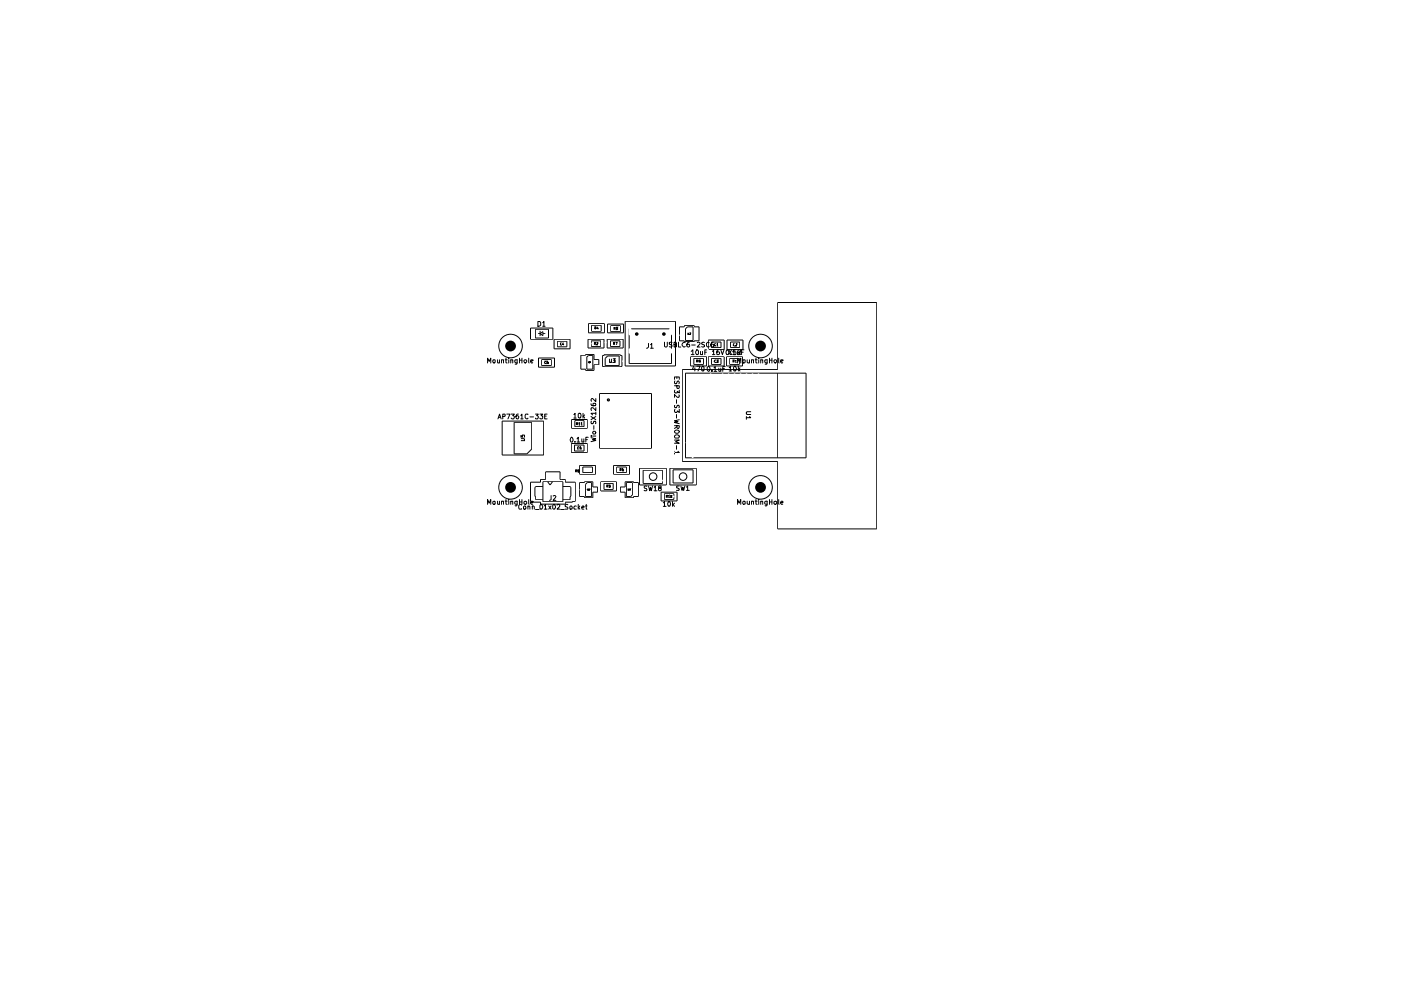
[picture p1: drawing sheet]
<svg xmlns="http://www.w3.org/2000/svg" width="297mm" height="210mm" viewBox="0 0 297 210" stroke-linecap="round" stroke-linejoin="round" font-family="sans-serif">
<g fill="none" stroke="#000" stroke-width=".21">
<path d="M103.4 77v-1.1l.3 .7 .4-.7v1.1M104.6 76.3l.4 .1v.4l-.2 .2-.3-.3zM105.5 76.3v.6l.2 .1 .2-.2M105.9 76.3v.7M106.3 76.4l.5-.1v.7M106.3 76.3v.7M107.1 76.3h.4M107.3 75.9v1l.2 .1M107.4 72.8v.9M107.4 73.2h.6M107.9 75.9v.1M107.9 76.3v.7"/>
<path d="M108 72.8v.9M108.3 76.4l.4-.1v.7M108.3 76.3v.7M108.4 72.8h.6l-.4 .4h.4v.5h-.6M109.6 76.9h-.4v-.6h.4v.7v.2h-.4M110.2 75.9v1.1M110.2 76.4h.5M110.7 75.9v1.1M111.1 76.5l.4-.2 .2 .4-.4 .3-.2-.3zM112.1 75.9l.1 1.1M112.5 69.6h4.7v2.3h-4.7zM112.5 76.6l.5-.1-.1-.2-.4 .1v.4l.2 .2 .2-.1"/>
<path d="M113.5 69.8h2.8v1.9h-2.8zM114 68.2h.5l.1 .2v.5l-.3 .3h-.3zM114.1 70.7h.4M114.2 75.9h3.4v2h-3.4zM114.5 70.7l.6-.4v.9zM114.5 70.1v1.1M114.9 76.2h2v1.3h-2zM115.1 68.4l.2-.2v1M115.1 69.2h.5M115.1 70.7h.5M115.8 76.7l-.3-.1-.1 .2 .1 .3 .3-.1M116.2 76.6h-.2v.2h.1l.2 .2h-.3"/>
<path d="M117.5 71.9h3.4v2.1h-3.4zM118.2 72.3h2v1.2h-2zM119.1 72.7l-.3 .1v.3h.3M119.4 72.6l-.1 .4h.3M119.5 72.9v.3M123.1 75.3h1.1v-.2h1.7v1.1h1.1v1.1h-1.1v1.2h-1.7v-.2h-1.1zM124.4 75.6l.4-.2h.9v2.9h-1.3zM124.7 71.9h3.4v1.9h-3.4zM124.8 76.8l.2-.1v.2zM124.8 68.6h3.3v2h-3.3zM124.8 76.9l.2 .1M125.1 76.8l.1-.1v.2"/>
<path d="M125.1 76.9h.2M125.3 72.3h2.1v1.1h-2.1zM125.4 69h2.1v1.2h-2.1zM126 72.9l.3-.1v-.2h-.3v.5M126.1 69.6h.3l-.1-.3h-.2v.5M126.1 72.9l.2 .2M126.2 69.6l.2 .2M126.4 72.6l.4 .1-.4 .4h.4M126.7 69.3l-.2 .3h.4M126.8 69.5v.3M127.7 75.4h.4v-.2h3.4v.2h.4v2.3h-4.2zM128.7 71.9h3.4v1.9h-3.4z"/>
<path d="M128.8 75.5h2.5v2h-3v-1.5zM128.8 68.7h3.4v1.9h-3.4zM129.2 76.1v.7h.5v-.7M129.4 72.3h2v1.1h-2zM129.5 69h2v1.3h-2zM129.9 76.1h.5l-.2 .3 .2 .1v.3h-.5M130.1 72.9h.2v-.3h-.2v.5M130.2 69.6h.2v-.2h-.2v.5M130.2 72.9l.1 .2M130.3 69.6l.1 .3M130.5 72.6h.4l-.2 .5M130.6 69.4h.3l-.1 .2 .1 .2h-.3"/>
<path d="M132.5 68.1h10.7v9.5h-10.7zM133.4 69.7h9v7.4h-9zM137.5 72.8v.8l-.4 .2M137.9 73.1l.3-.3v1M137.9 73.8h.6M140.9 72.6v.8l.2 .2 .4-.2v-.8M142.5 72.6h-.6v.4a.44 .44 0 0 1 .5 .5h-.5M142.9 73.1h.4l.1-.4-.1-.1h-.4v1l.5-.1v-.3l-.1-.1M143.5 79.9v.4M143.8 72.6v1h.6M144.1 69.3h1v-.3h2.1v.3h1v3h-1v.1h-2.1v-.1h-1zM144.7 78.4h20.2v-14.3h21v48h-21v-14.3h-20.2z"/>
<path d="M145.3 72.6h-.4l-.3 .4 .3 .6 .4-.1M145.3 69.7l.5-.4h1.1v2.9h-1.6zM145.3 79.1h25.6v18h-25.6zM145.8 70.6v.3h.2v-.3M146.1 72.6h-.3l-.2 .8 .3 .2 .3-.2-.1-.4h-.4l-.1 .2M146.2 70.6h.2l-.2 .3h.2M146.4 75.6h3.4v2h-3.4zM146.6 74.5l.3-.3v1M146.6 75.2h.6M146.6 73.2h.8M147.1 77.6l-.3 .7h.6M147.1 76h2v1.3h-2z"/>
<path d="M147.3 78v.7M147.7 76.6h.3v-.2l-.3-.1v.5M147.7 74.2l.4 .2-.1 .8a.54 .54 0 0 1-.5-.4 .54 .54 0 0 1 .2-.6zM147.7 77.6h.7l-.4 1.1M147.8 72.6h.5l.1 .1-.6 .9h.6M147.9 76.6l.1 .2M148.5 76.6l-.2 .1-.1-.3 .3-.1v.5h-.2M148.5 74.5v.6h.4M148.9 77.6l.4 .3-.1 .8h-.4v-.2v-.6zM148.9 74.5v.7M149.4 72.6h-.4l-.2 .1v.3l.6 .2v.3h-.6M149.4 74.7h.4"/>
<path d="M149.9 77.9l.2-.2a.52 .52 0 0 1 .5 .5 .52 .52 0 0 1-.4 .5l-.3-.2zM149.9 74.2h-.5v1M150.2 75.6h3.3v2h-3.3zM150.2 72.1h3.3v2h-3.3zM150.4 72.6h-.3l-.3 .2v.5l.3 .3 .3-.1M150.8 72.5h2.1v1.2h-2.1zM150.8 76h2.1v1.3h-2.1zM151 78.6v.1M151 74.5l.3-.3v1M151 75.2h.6M151.2 72.6h-.3l-.2 .8 .3 .2 .3-.1-.1-.5h-.3l-.2 .2M151.4 78l.2-.3v1"/>
<path d="M151.4 78.7h.6M151.8 72.9l-.4 .1 .2 .4 .2-.1M151.8 76.4l-.2-.1-.2 .3 .2 .2h.2M151.9 72.9h.2v.5M151.9 76.3h.4l-.2 .2 .2 .3h-.4M151.9 73.4h.4M152.4 78.1v.6h.3l.1-.1M152.4 74.2l-.4 .2v.7l.4 .1 .2-.2-.2-.4h-.3l-.1 .2M152.8 74.2l.4 1 .3-1M152.8 78.1v.6M153.2 78.1h.4M153.8 77.7h-.6v1"/>
<path d="M154.1 75.6h3.3v2h-3.3zM154.1 72.1h3.4v2h-3.4zM154.2 74.2a.53 .53 0 0 1 .3 .5 .53 .53 0 0 1-.4 .5l-.2-.6zM154.5 74.2l.6 1M154.6 78l.3-.4v1.1M154.6 78.7h.5M154.7 76h2.1v1.3h-2.1zM154.9 72.5h1.9v1.2h-1.9zM154.9 75.1v.1M155.1 74.2l-.6 1M155.4 74.5l.2-.3v1M155.4 75.2h.6"/>
<path d="M155.4 76.6h.3v-.3h-.3v.5M155.5 76.6l.2 .2M155.6 77.7l.2-.1a.66 .66 0 0 1 .2 1.1h-.4l-.1-.2zM155.7 72.9h-.2v.4h.2M155.9 76.5l.1-.2v.5M155.9 76.8h.3M156 72.9h.3v.1l-.4 .4h.4M156 74.2h-.5l-.1 .5 .6-.1v.5h-.6M156.4 74.5v.7l.4-.1M156.4 77v-1.1l.3 .7 .4-.7v1.1M156.5 74.8l.5-.1 .1-.3-.2-.2h-.4v1M156.5 77.6v1.1"/>
<path d="M156.6 78.3l.3 .4M156.7 74.8l.4 .4M156.8 74.5v.7M156.9 78l-.4 .4M157.2 74.7h.4M157.6 76.3l.4 .1v.4l-.2 .2-.3-.3zM157.7 74.2h-.5v1M158.4 76.3v.5l.2 .2 .3-.2M158.9 76.3v.7M159.3 76.4l.5-.1v.7M159.3 76.3v.7M160.1 76.3h.4"/>
<path d="M160.3 75.9v1l.2 .1M160.4 73.2h.6M160.4 72.8v.9M160.9 75.9v.1M160.9 76.3v.7M161 72.8v.9M161.3 76.4l.4-.1v.7M161.3 76.3v.7M161.5 72.9l.4-.1 .1 .4-.6 .5h.6M162.6 76.9h-.4v-.6h.4v.7v.2h-.4M163.2 76.4h.5M163.2 75.9v1.1"/>
<path d="M163.7 75.9v1.1M164.1 76.5l.4-.2 .2 .4-.4 .3-.2-.3zM164.9 79.1v18M165.1 75.9l.1 1.1M165.5 76.6l.5-.1-.1-.2-.4 .1v.4l.2 .2 .2-.1M105.6 88.8l.3-1 .4 1M105.7 88.5h.4M106.5 89.3h8.8v7.2h-8.8zM106.6 88.3l.5-.1v-.3l-.5-.1v1M107.4 87.8h.7l-.4 1M108.4 87.8h.7l-.4 .3 .4 .2-.1 .4-.5 .1-.1-.2M109 89.5h3.7v5.7l-1 1h-2.7z"/>
<path d="M109.9 87.8h-.3l-.2 .4 .1 .5 .3 .1 .2-.5-.2-.2-.4 .2M110.4 88.1l.3-.3v1M110.4 88.8h.5M110.4 93l.8 .1v.3h-.8M110.4 92.2v.5h.4v-.5h.3v.5M111.9 87.9l-.4-.1-.2 .3v.5l.2 .1 .3 .1 .1-.2M112.4 88.4h.7M113.5 87.8h.6l-.3 .3 .3 .2-.1 .4-.4 .1-.1-.2M114.5 87.8h.6l-.4 .3 .4 .1v.4l-.2 .2-.4-.2M115.5 88.2h.3M116 87.8h-.5v1h.5M121.1 94h3.4v2h-3.4z"/>
<path d="M121.2 92.7a.53 .53 0 0 1 .3 .6 .53 .53 0 0 1-.4 .4l-.2-.6zM121.2 88.9h3.3v1.9h-3.3zM121.7 87.9l.2-.3v1M121.7 88.6h.5M121.8 94.4h2v1.2h-2zM121.9 89.2h1.9v1.3h-1.9zM121.9 93.6v.1M122 99.9h.3l.1-.2-.4-.1v.5M122.2 89.9h.3l.1-.2-.4-.1v.5M122.2 99.9l.2 .2M122.3 93l.3-.3v1M122.3 93.7h.6"/>
<path d="M122.4 89.9l.2 .2M122.6 87.8l.2-.2a.52 .52 0 0 1 .4 .5 .52 .52 0 0 1-.3 .5l-.3-.2zM122.6 99.8v-.2h.2v.2l-.2 .1v.2l.2-.1-.1-.2M122.7 89.7l.2-.1v.5M122.7 94.8h-.2v.4h.2M122.7 90.1h.3M122.9 98.7h3.4v1.8h-3.4zM123.1 94.7l-.1 .1v.4h.2v-.2h-.2M123.2 89.7l.1-.1v.5M123.2 90.1h.3M123.4 93v.7l.4-.1M123.6 99h2v1.2h-2z"/>
<path d="M123.6 87.6v1M123.7 88.2l.3 .4M123.8 93v.7M124 88l-.4 .3M124.2 93.2h.3M124.7 92.7h-.5v1M125.3 92.8l1 .2-.7 .2 .7 .2-1 .2M125.3 92.5h.1M125.3 85.6l.3 .4h.6v-.5l-.5 .1v.3l.2 .1M125.3 88.3l1 .7M125.4 89.3v.5h.3l.2-.5h.3v.5M125.6 92.5h.7"/>
<path d="M125.7 91.5l.5-.1 .1 .3-.1 .2-.4 .1-.2-.2zM125.9 90.3v.7M126.3 87.6h-1l.3 .4M126.3 86.4v.6l-.6-.6h-.3v.6M126.3 84.5v.7l-.7-.7-.3 .3 .1 .3M126.3 88.3l-1 .7M126.3 87.4v.6M127.1 83.4h11v11.6h-11zM130.1 98.7h3.4v1.8h-3.4zM130.8 99h2v1.2h-2zM131.4 99.6h.3v-.2h-.3v.5M131.5 99.6l.2 .3"/>
<path d="M132.1 99.4h-.1v.4h.2l-.1-.3-.1 .1M135.6 99.3h5.7v3.5h-5.7zM136.4 99.7h4.1v2.8h-4.1zM142 99.3h5.6v3.5h-5.6zM142.7 99.6h4.2v2.8h-4.2zM143 80.4v-.5h1v.5M143 81.8h1v.4l-.2 .2-.3-.1v-.5M143 90.3h1l-.2 .5-.3-.1v-.4M143 91.4a.6 .6 0 0 1 1 0v.2a.6 .6 0 0 1-1 0zM143 92.5a.6 .6 0 0 1 1 0l-.2 .4h-.6zM143 93.3h1l-.7 .3 .7 .4h-1M143 95.7v.6"/>
<path d="M143.1 80.8v.6h.3a.44 .44 0 0 1 .5-.5v.5M143.1 82.7v.6h.4l.1-.3 .4 .3v-.6M143.1 85.9v.5h.3l.2-.5h.3v.5M143.1 86.8l-.1 .4 .2 .3h.2l.2-.4 .4 .4v-.7M143.4 84.8v.7M143.4 87.9v.7M143.4 94.5v.7M143.5 90.5l-.5 .3M143.8 95.7l.2 .2h-1M143.9 83.7v.5h-.3l-.6-.5v.5M144 89l-1 .2 .8 .2-.8 .2 1 .2M158.2 88.3v.6"/>
<path d="M158.9 88.3l.3 .3h-1M159.2 87.3l-1 .1v.4l1 .1M103.4 106.9v-1l.3 .8 .4-.8v1M104.5 106.4l.2-.1h.3v.5h-.4zM105.5 106.3v.5h.4M105.9 106.3v.6M106.3 106.3h.5v.6M106.3 106.3v.6M107.1 106.3h.4M107.3 105.9v.9l.2 .1M107.4 102.8v1M107.4 103.2h.6"/>
<path d="M107.9 105.9v.1M107.9 106.3v.6M108 102.8v1M108.3 106.3h.4v.6M108.3 106.3v.6M108.6 102.7l-.1 .8h.6M108.9 103.1v.7M109.6 106.3v.8l-.1 .2-.3-.1M109.6 106.3h-.2l-.3 .1 .1 .4h.4M110.2 105.9v1M110.2 106.4h.5M110.6 107.1l-.3-.2-.3 .3 .1 .7h.5"/>
<path d="M110.7 105.9v1M111 107.4l.2-.1 .2 .1v.5h-.4zM111.1 106.4l.2-.1h.3l.1 .5-.3 .1-.2-.1zM111.9 107.4l.2-.1 .3 .1v.5M111.9 107.3v.6M112.1 105.9l.1 1M112.5 102.2h2.1v-.6h1.1v-1.6h3v1.6h1.1v.6h2.2v4.1h-.6v.2h-1.6v.4h-5.2v-.4h-1.5v-.2h-.6zM112.5 106.6l.5-.1-.1-.2-.4 .1v.4l.2 .1 .2-.1M112.9 107.4v-.1l.4 .1v.5M112.9 107.3v.6M113.5 108h.8M114.6 107l.1-.1a.66 .66 0 0 1 .2 1h-.3l-.1-.1z"/>
<path d="M115.1 102.2h4.2v4.2h-4.2zM115.1 103.2h-1.5l-.2 .1v1.9l.2 .2v.6h1.5M115.4 107.3l.3-.4v1M115.4 107.9h.6M116.1 102.2l.5 .6 .5-.6M116.3 107.3l.5 .6M116.8 105.1v.8l-.3 .2M116.8 107.3l-.5 .6M117.3 105.2l.4-.1 .2 .1-.6 .9h.6M117.4 106.9a.53 .53 0 0 1 .4 .6 .53 .53 0 0 1-.5 .4l-.1-.1v-.6zM118.1 107.1l.4-.2 .2 .3-.6 .7h.6M118.9 108h.7"/>
<path d="M119.3 103.2h1.6l.1 .1v1.9l-.1 .2v.6h-1.6M120.4 107a.34 .34 0 0 0-.4 0 .34 .34 0 0 0-.1 .4l.4 .1 .1 .4h-.6M120.8 107.4l.2-.1 .2 .1v.5h-.4zM122.2 107.4l-.3-.1-.2 .2 .1 .4h.4M122.6 106.9v1M122.7 107.6l.2 .3M122.9 102.3h1v-.1h1.8v1.1h1v1.1h-1v1.1h-1.8v-.2h-1zM122.9 107.3l-.3 .4M123.4 107.6l.5-.1-.2-.2-.3 .1v.5h.4M124.1 107.3h.4M124.2 102.7l.3-.4h.9v3h-1.2zM124.3 106.9v1h.2"/>
<path d="M124.5 103.8l.3-.1v.2zM124.6 103.8l.2 .2M124.8 103.7h.3l-.3 .2h.3M127.4 102.2h3.3v1.9h-3.3zM128.1 102.5h1.9v1.3h-1.9zM128.7 103.1h.2v-.3h-.2v.5M128.7 103.1l.2 .2M129.4 102.8h-.2v.3l.1-.1 .1 .3h-.2M132.5 102.2h1.8v.1h1v3h-1v.2h-1.8v-1.1h-1v-1.1h1zM132.8 102.3h1.3v2.6l-.4 .4h-.9zM133.1 103.7h.3v.2h-.3zM133.2 103.8l.2 .2"/>
<path d="M133.5 103.7h.1v.2h-.1M137.2 103.1l-.5-.1-.1 .2 .1 .3h.3l.2 .3-.2 .3-.4-.1M137.5 103l.3 1.1 .1-.8 .2 .8 .2-1.1M138.7 103.3l.2-.3v1.1M138.7 104.1h.6M139.8 103.5l-.2-.2 .2-.3 .4 .2-.1 .3h-.3l-.2 .1 .2 .5 .4-.2-.2-.4M140.2 104.4h3.4v1.8h-3.4zM140.6 106.6l.3-.3v1.1M140.6 107.4h.6M140.8 104.7h2.1v1.2h-2.1zM141.3 105.3h.1l.1-.3h-.2v.5M141.4 105.3l.1 .2"/>
<path d="M141.6 106.4l.2-.1a.55 .55 0 0 1 .4 .5 .55 .55 0 0 1-.4 .6l-.2-.5zM141.7 105.2l.2-.2v.5M141.7 105.5h.3M142.2 105h.3l-.1 .5h-.2zM142.6 106.3v1.1M142.7 106.9l.3 .5M143 106.7l-.4 .4M144 103h-.5v.5h.4l.1 .3-.1 .2h-.5M144.4 103l.2 1 .2-.7 .1 .7 .3-1M145.5 103.3l.3-.3v1M145.5 104h.6M156.4 106.9v-1l.3 .8 .4-.8v1"/>
<path d="M157.5 106.4l.1-.1h.4v.5l-.4 .1-.1-.1zM158.4 106.3v.5l.2 .1 .3-.1M158.9 106.3v.6M159.3 106.3h.5v.6M159.3 106.3v.6M160.1 106.3h.4M160.3 105.9v.9l.2 .1M160.4 102.8v1M160.4 103.2h.6M160.9 105.9v.1M160.9 106.3v.6M161 102.8v1"/>
<path d="M161.3 106.3h.4v.6M161.3 106.3v.6M161.5 103l.2-.2v1M161.5 103.8h.5M162.6 106.3v.8l-.1 .2-.3-.1M162.6 106.3h-.2l-.3 .1 .1 .4h.4M163.2 105.9v1M163.2 106.4h.5M163.7 105.9v1M164.1 106.4l.2-.1h.3l.1 .5-.3 .1-.2-.1zM165.1 105.9l.1 1M165.5 106.6l.5-.1-.1-.2-.4 .1v.4l.2 .1 .2-.1"/>
<circle cx="108.2" cy="73.4" r="2.5"/>
<circle cx="161.2" cy="73.4" r="2.5"/>
<circle cx="108.2" cy="103.3" r="2.5"/>
<circle cx="138.5" cy="101" r=".8"/>
<circle cx="144.8" cy="101" r=".8"/>
<circle cx="161.2" cy="103.3" r="2.5"/>
</g>
<path d="M128.9 84.6l.3 .2-.1 .2-.3-.2z" fill="none" stroke="#000" stroke-width=".25"/>
<g fill="#000">
<circle cx="108.2" cy="73.4" r="1.14"/>
<circle cx="135" cy="70.8" r=".38"/>
<circle cx="140.8" cy="70.8" r=".38"/>
<circle cx="161.2" cy="73.4" r="1.14"/>
<circle cx="108.2" cy="103.3" r="1.14"/>
<circle cx="161.2" cy="103.3" r="1.14"/>
</g>
<g fill="#fff">
<path d="M156.2 86.4l.3 .2-.1 .2-.3-.2z"/>
<path d="M154.9 85l.3 .2-.1 .2-.3-.2z"/>
<path d="M155.6 85.7l.3 .2-.1 .2-.4-.2z"/>
<path d="M156.2 85l.3 .2-.1 .2-.3-.2z"/>
<path d="M154.9 86.4l.3 .2-.1 .2-.3-.2z"/>
<path d="M154.1 85.7l.3 .2-.1 .2-.3-.2z"/>
<path d="M156.9 87.1l.3 .2-.1 .2-.3-.2z"/>
<path d="M154.1 87.1l.3 .2-.1 .2-.3-.2z"/>
<path d="M156.2 87.8l.3 .2-.1 .2-.3-.2z"/>
<path d="M155.6 87.1l.3 .2-.1 .2-.4-.2z"/>
<path d="M156.9 85.7l.3 .2-.1 .2-.3-.2z"/>
<path d="M154.9 87.8l.3 .2-.1 .2-.3-.2z"/>
</g>
<path d="M133.6 69.7v1.1M133.6 74.1v.6M142.2 69.7v1.1M142.2 74.1v.6" fill="none" stroke="#fff" stroke-width=".59"/>
<g fill="#fff">
<path d="M134.7 72.2l.3 .1-.1 .2-.3-.2z"/>
<path d="M143.8 70.9l.3 .2-.1 .2-.3-.2z"/>
<path d="M135 74.7l.3 .2-.1 .2-.3-.2z"/>
<path d="M136.8 74.2l.3 .2-.1 .2-.3-.2z"/>
<path d="M136.3 72.2l.3 .1-.1 .2-.4-.2z"/>
<path d="M136.8 75.5l.3 .1-.1 .2-.3-.2z"/>
<path d="M140 81.7l.3 .2-.1 .2-.3-.2z"/>
<path d="M132 76.4l.3 .2-.1 .2-.3-.2z"/>
<path d="M121.6 73.7l.3 .2-.1 .2-.3-.2z"/>
<path d="M131 77.9l.3 .2-.1 .2-.3-.2z"/>
<path d="M128.3 72.4l.3 .2-.1 .2-.3-.2z"/>
<path d="M125.5 72.7l.3 .2-.1 .1-.3-.1z"/>
<path d="M150 73.9l.3 .2-.1 .2-.3-.2z"/>
<path d="M163.7 67.7l.3 .2-.1 .1-.3-.1z"/>
<path d="M153.5 75.2l.3 .2-.1 .2-.3-.2z"/>
<path d="M153.8 71.7l.3 .1-.1 .2-.3-.2z"/>
<path d="M151.2 67.7l.4 .2-.2 .1-.3-.1z"/>
<path d="M154.4 79.2l.3 .2-.1 .2-.3-.2z"/>
<path d="M156.9 79.2l.3 .2-.1 .2-.3-.2z"/>
<path d="M155.6 79.2l.4 .2-.2 .2-.3-.2z"/>
<path d="M160.7 79.2l.3 .2-.1 .2-.3-.2z"/>
<path d="M158.2 79.2l.3 .2-.1 .2-.3-.2z"/>
<path d="M159.5 79.2l.3 .2-.1 .2-.4-.2z"/>
<path d="M153.1 79.2l.3 .2-.1 .2-.3-.2z"/>
<path d="M150.6 79.2l.3 .2-.1 .2-.3-.2z"/>
<path d="M128.5 78l.3 .2-.1 .2-.3-.2z"/>
<path d="M107.7 97.4l.3 .2-.1 .2-.3-.2z"/>
<path d="M111.3 80.7l.3 .2-.1 .2-.3-.2z"/>
<path d="M113.5 76.6l.3 .2-.1 .2-.3-.2z"/>
<path d="M129.2 93.9l.3 .2-.1 .2-.3-.2z"/>
<path d="M138.8 88l.3 .2-.1 .2-.3-.2z"/>
<path d="M146.8 96.7l.3 .2-.1 .2-.4-.2z"/>
<path d="M149.5 99.7l.4 .2-.1 .2-.4-.2z"/>
<path d="M146.8 94.7l.3 .2-.1 .2-.4-.2z"/>
<path d="M145.5 93.7l.3 .2-.1 .1-.3-.1z"/>
<path d="M149.2 94.5l.3 .2-.1 .2-.3-.2z"/>
<path d="M143.8 116.9l.3 .2-.1 .2-.3-.2z"/>
<path d="M143.8 143.2l.3 .2-.1 .2-.3-.2z"/>
<path d="M125.5 143.2l.3 .2-.1 .2-.3-.2z"/>
<path d="M143.8 125.7l.3 .2-.1 .1-.3-.1z"/>
<path d="M143.8 134.4l.3 .2-.1 .2-.3-.2z"/>
<path d="M133.5 116.9l.4 .2-.2 .2-.3-.2z"/>
<path d="M122.5 103.7l.4 .1-.2 .2-.3-.2z"/>
<path d="M119 101.2l.3 .2-.1 .2-.3-.2z"/>
<path d="M120.6 94.9l.3 .1-.1 .2-.3-.2z"/>
<path d="M115.3 129.9l.3 .2-.1 .2-.4-.2z"/>
<path d="M125.5 116.9l.3 .2-.1 .2-.3-.2z"/>
<path d="M115.3 112.5l.3 .1-.1 .2-.4-.2z"/>
<path d="M125.5 134.4l.3 .2-.1 .2-.3-.2z"/>
<path d="M115.3 121.2l.3 .2-.1 .2-.4-.2z"/>
<path d="M125.5 125.7l.3 .2-.1 .1-.3-.1z"/>
<path d="M123.2 116.9l.3 .2-.1 .2-.3-.2z"/>
<path d="M115.3 138.7l.3 .2-.1 .2-.4-.2z"/>
<path d="M141.5 98.9l.3 .2-.1 .2-.3-.2z"/>
<path d="M142.8 95.7l.3 .2-.1 .2-.3-.2z"/>
<path d="M142.7 105.1l.3 .2-.1 .2-.3-.2z"/>
<path d="M134 99.4l.3 .2-.1 .2-.3-.2z"/>
<path d="M140.5 101.7l.3 .2-.1 .2-.3-.2z"/>
<circle cx="118.8" cy="78.9" r=".38"/>
<circle cx="120.4" cy="90.8" r=".38"/>
<circle cx="111.1" cy="78.6" r=".38"/>
<circle cx="149.4" cy="92.8" r=".38"/>
<circle cx="124.6" cy="96.7" r=".38"/>
<circle cx="121.1" cy="99.6" r=".38"/>
<circle cx="134.2" cy="101.4" r=".38"/>
<circle cx="139.2" cy="105.3" r=".38"/>
</g>
</svg>
